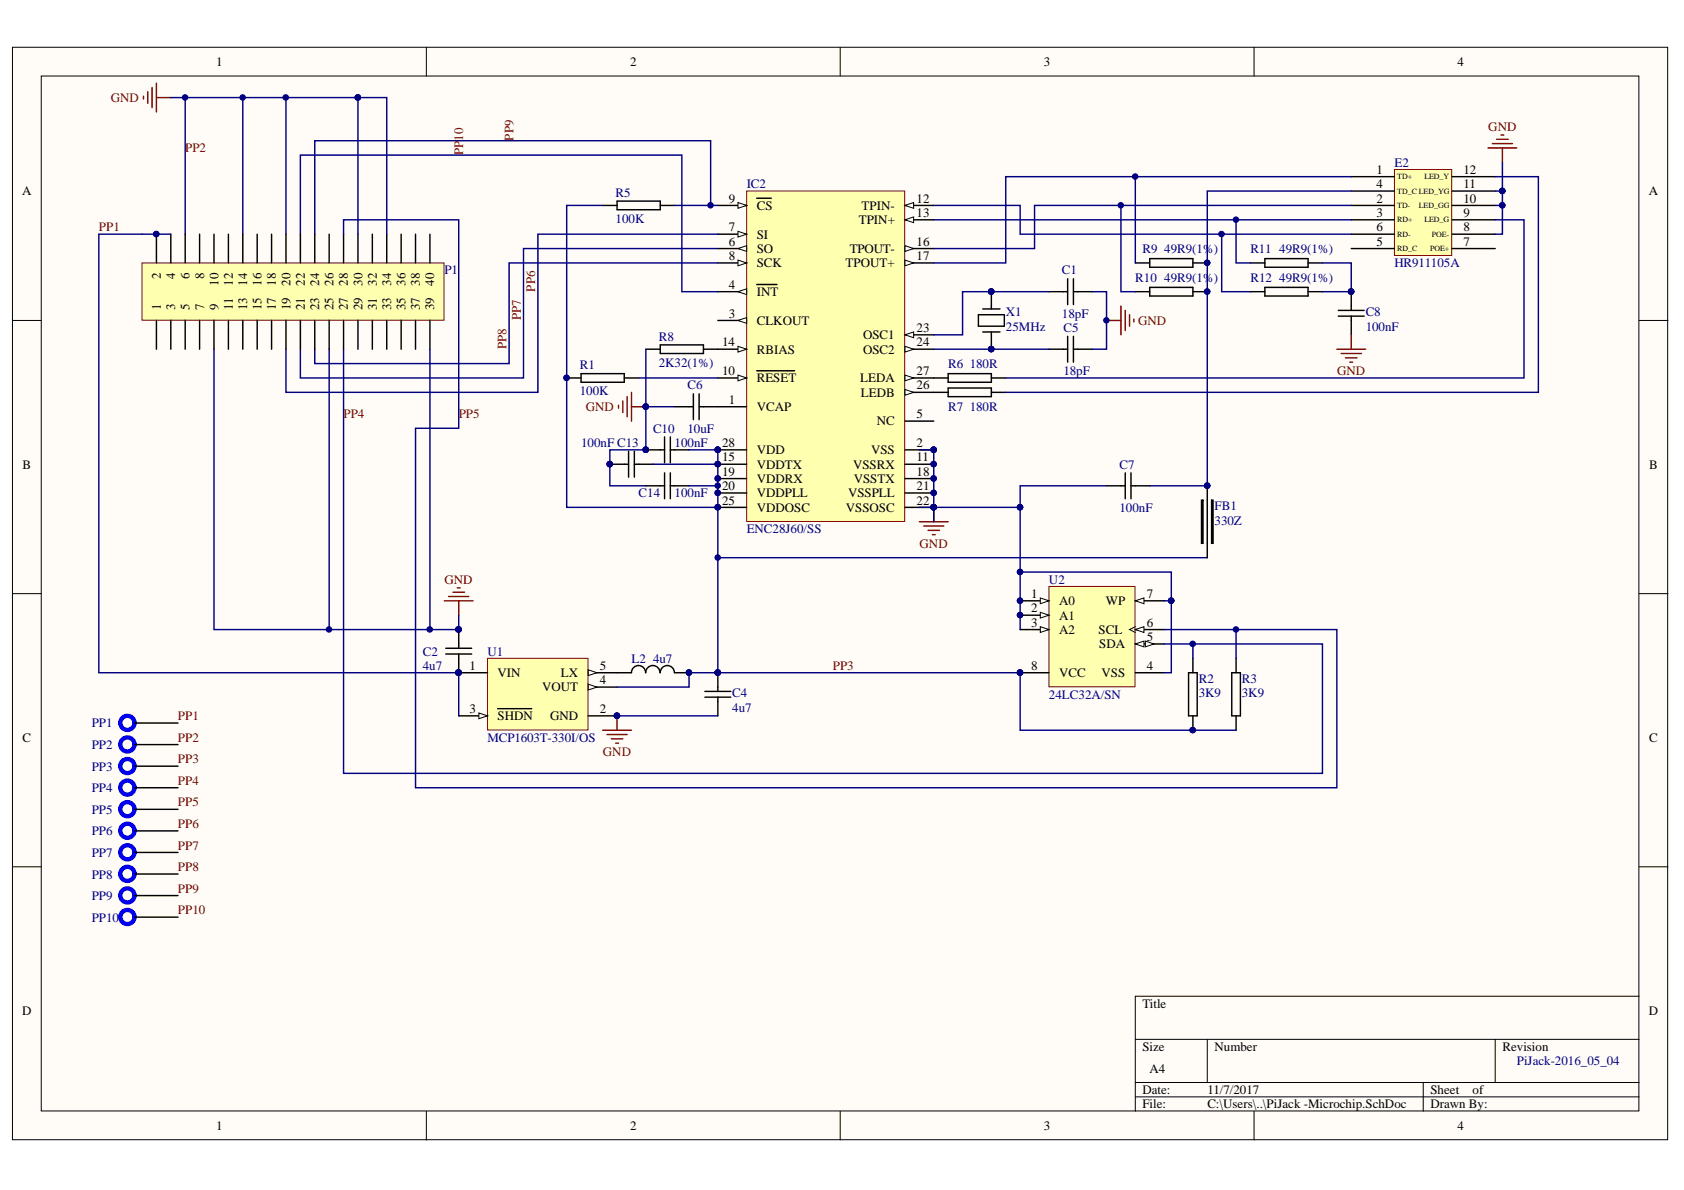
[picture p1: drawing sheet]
<svg xmlns="http://www.w3.org/2000/svg" width="297mm" height="210mm" viewBox="0 0 297 210" stroke-linecap="round" stroke-linejoin="round" font-family="sans-serif">
<defs><g id="words">
<g font-size="2.3">
<text x="38.1" y="11.6">1</text>
<text x="111.1" y="11.6">2</text>
<text x="184.1" y="11.6">3</text>
<text x="257.1" y="11.6">4</text>
<text x="3.9" y="34.5">A</text>
<text x="128.5" y="35.7">9</text>
<text x="161.7" y="35.7">12</text>
<text x="242.8" y="30.7">1</text>
<text x="242.8" y="33.2">4</text>
<text x="242.8" y="35.7">2</text>
<text x="258.1" y="35.7">10</text>
<text x="258.1" y="33.2">11</text>
<text x="258.1" y="30.7">12</text>
<text x="290.8" y="34.5">A</text>
<text x="128.5" y="40.8">7</text>
<text x="133.5" y="37">CS</text>
<text x="151.5" y="39.5">TPIN+</text>
<text x="152" y="37">TPIN-</text>
<text x="161.7" y="38.3">13</text>
<text x="242.8" y="38.3">3</text>
<text x="242.8" y="40.8">6</text>
<text x="258.1" y="40.8">8</text>
<text x="258.1" y="38.3">9</text>
<text x="128.5" y="43.3">6</text>
<text x="128.5" y="45.9">8</text>
<text x="133.5" y="44.6">SO</text>
<text x="133.5" y="42.1">SI</text>
<text x="133.5" y="47.1">SCK</text>
<text x="149.2" y="47.1">TPOUT+</text>
<text x="149.9" y="44.6">TPOUT-</text>
<text x="161.7" y="43.3">16</text>
<text x="161.7" y="45.9">17</text>
<text x="242.8" y="43.3">5</text>
<text x="258.1" y="43.3">7</text>
<text x="28.4" y="49.3" transform="rotate(-90 28.4 49.3)">2</text>
<text x="30.9" y="49.3" transform="rotate(-90 30.9 49.3)">4</text>
<text x="33.4" y="49.3" transform="rotate(-90 33.4 49.3)">6</text>
<text x="36" y="49.3" transform="rotate(-90 36 49.3)">8</text>
<text x="38.5" y="50.4" transform="rotate(-90 38.5 50.4)">10</text>
<text x="41.1" y="50.4" transform="rotate(-90 41.1 50.4)">12</text>
<text x="43.6" y="50.4" transform="rotate(-90 43.6 50.4)">14</text>
<text x="46.1" y="50.4" transform="rotate(-90 46.1 50.4)">16</text>
<text x="48.7" y="50.4" transform="rotate(-90 48.7 50.4)">18</text>
<text x="51.2" y="50.4" transform="rotate(-90 51.2 50.4)">20</text>
<text x="53.7" y="50.4" transform="rotate(-90 53.7 50.4)">22</text>
<text x="56.3" y="50.4" transform="rotate(-90 56.3 50.4)">24</text>
<text x="58.8" y="50.4" transform="rotate(-90 58.8 50.4)">26</text>
<text x="61.4" y="50.4" transform="rotate(-90 61.4 50.4)">28</text>
<text x="63.9" y="50.4" transform="rotate(-90 63.9 50.4)">30</text>
<text x="66.5" y="50.4" transform="rotate(-90 66.5 50.4)">32</text>
<text x="69" y="50.4" transform="rotate(-90 69 50.4)">34</text>
<text x="71.5" y="50.4" transform="rotate(-90 71.5 50.4)">36</text>
<text x="74.1" y="50.4" transform="rotate(-90 74.1 50.4)">38</text>
<text x="76.6" y="50.4" transform="rotate(-90 76.6 50.4)">40</text>
<text x="128.5" y="51">4</text>
<text x="133.5" y="52.2">INT</text>
<text x="28.4" y="54.7" transform="rotate(-90 28.4 54.7)">1</text>
<text x="30.9" y="54.7" transform="rotate(-90 30.9 54.7)">3</text>
<text x="33.4" y="54.7" transform="rotate(-90 33.4 54.7)">5</text>
<text x="36" y="54.7" transform="rotate(-90 36 54.7)">7</text>
<text x="38.5" y="54.7" transform="rotate(-90 38.5 54.7)">9</text>
<text x="41.1" y="54.7" transform="rotate(-90 41.1 54.7)">11</text>
<text x="43.6" y="54.7" transform="rotate(-90 43.6 54.7)">13</text>
<text x="46.1" y="54.7" transform="rotate(-90 46.1 54.7)">15</text>
<text x="48.7" y="54.7" transform="rotate(-90 48.7 54.7)">17</text>
<text x="51.2" y="54.7" transform="rotate(-90 51.2 54.7)">19</text>
<text x="53.7" y="54.7" transform="rotate(-90 53.7 54.7)">21</text>
<text x="56.3" y="54.7" transform="rotate(-90 56.3 54.7)">23</text>
<text x="58.8" y="54.7" transform="rotate(-90 58.8 54.7)">25</text>
<text x="61.4" y="54.7" transform="rotate(-90 61.4 54.7)">27</text>
<text x="63.9" y="54.7" transform="rotate(-90 63.9 54.7)">29</text>
<text x="66.5" y="54.7" transform="rotate(-90 66.5 54.7)">31</text>
<text x="69" y="54.7" transform="rotate(-90 69 54.7)">33</text>
<text x="71.5" y="54.7" transform="rotate(-90 71.5 54.7)">35</text>
<text x="74.1" y="54.7" transform="rotate(-90 74.1 54.7)">37</text>
<text x="76.6" y="54.7" transform="rotate(-90 76.6 54.7)">39</text>
<text x="128.5" y="56">3</text>
<text x="133.5" y="57.3">CLKOUT</text>
<text x="152.2" y="59.8">OSC1</text>
<text x="161.7" y="58.6">23</text>
<text x="127.4" y="61.1">14</text>
<text x="133.5" y="62.4">RBIAS</text>
<text x="152.2" y="62.4">OSC2</text>
<text x="161.7" y="61.1">24</text>
<text x="127.4" y="66.2">10</text>
<text x="128.5" y="71.2">1</text>
<text x="133.5" y="67.4">RESET</text>
<text x="151.7" y="67.4">LEDA</text>
<text x="151.9" y="70">LEDB</text>
<text x="161.7" y="68.7">26</text>
<text x="161.7" y="66.2">27</text>
<text x="133.5" y="72.5">VCAP</text>
<text x="154.6" y="75">NC</text>
<text x="161.7" y="73.8">5</text>
<text x="4" y="82.7">B</text>
<text x="127.4" y="81.4">15</text>
<text x="127.4" y="83.9">19</text>
<text x="127.4" y="78.9">28</text>
<text x="133.5" y="82.7">VDDTX</text>
<text x="133.5" y="80.1">VDD</text>
<text x="150.5" y="82.7">VSSRX</text>
<text x="153.6" y="80.1">VSS</text>
<text x="161.7" y="78.9">2</text>
<text x="161.7" y="81.4">11</text>
<text x="161.7" y="83.9">18</text>
<text x="290.9" y="82.7">B</text>
<text x="127.4" y="86.5">20</text>
<text x="127.4" y="89">25</text>
<text x="133.5" y="85.2">VDDRX</text>
<text x="133.5" y="87.7">VDDPLL</text>
<text x="149.6" y="87.7">VSSPLL</text>
<text x="150.6" y="85.2">VSSTX</text>
<text x="161.7" y="86.5">21</text>
<text x="161.7" y="89">22</text>
<text x="133.5" y="90.3">VDDOSC</text>
<text x="149.2" y="90.3">VSSOSC</text>
<text x="181.9" y="105.5">1</text>
<text x="186.8" y="106.8">A0</text>
<text x="195" y="106.8">WP</text>
<text x="202.3" y="105.5">7</text>
<text x="181.9" y="110.6">3</text>
<text x="181.9" y="108">2</text>
<text x="186.8" y="111.8">A2</text>
<text x="186.8" y="109.3">A1</text>
<text x="193.8" y="111.8">SCL</text>
<text x="202.3" y="113.1">5</text>
<text x="202.3" y="110.6">6</text>
<text x="82.8" y="118.2">1</text>
<text x="87.8" y="119.4">VIN</text>
<text x="98.9" y="119.4">LX</text>
<text x="105.8" y="118.2">5</text>
<text x="181.9" y="118.2">8</text>
<text x="186.8" y="119.4">VCC</text>
<text x="193.9" y="114.4">SDA</text>
<text x="194.3" y="119.4">VSS</text>
<text x="202.3" y="118.2">4</text>
<text x="82.8" y="125.8">3</text>
<text x="95.6" y="122">VOUT</text>
<text x="105.8" y="125.8">2</text>
<text x="105.8" y="120.7">4</text>
<text x="4" y="130.9">C</text>
<text x="87.8" y="127">SHDN</text>
<text x="97" y="127">GND</text>
<text x="290.9" y="130.9">C</text>
<text x="3.9" y="179">D</text>
<text x="201.5" y="177.7">Title</text>
<text x="290.8" y="179">D</text>
<text x="201.5" y="185.4">Size</text>
<text x="214.2" y="185.4">Number</text>
<text x="265" y="185.4">Revision</text>
<text x="202.8" y="189.2">A4</text>
<text x="201.5" y="193">Date:</text>
<text x="201.5" y="195.5">File:</text>
<text x="213" y="193">11/7/2017</text>
<text x="213" y="195.5">C:\Users\..\PiJack -Microchip.SchDoc</text>
<text x="252.3" y="193">Sheet</text>
<text x="252.3" y="195.5">Drawn By:</text>
<text x="259.7" y="193">of</text>
<text x="38.1" y="199.3">1</text>
<text x="111.1" y="199.3">2</text>
<text x="184.1" y="199.3">3</text>
<text x="257.1" y="199.3">4</text>
</g>
<g font-size="2.3" fill="#800000">
<text x="19.6" y="18">GND</text>
<text x="262.5" y="23">GND</text>
<text x="32.7" y="26.9">PP2</text>
<text x="81.7" y="27.3" transform="rotate(-90 81.7 27.3)">PP</text>
<text x="81.7" y="24.8" transform="rotate(-90 81.7 24.8)">10</text>
<text x="90.6" y="24.8" transform="rotate(-90 90.6 24.8)">PP9</text>
<text x="17.5" y="40.8">PP1</text>
<text x="94.4" y="51.4" transform="rotate(-90 94.4 51.4)">PP6</text>
<text x="91.9" y="56.5" transform="rotate(-90 91.9 56.5)">PP7</text>
<text x="200.7" y="57.3">GND</text>
<text x="89.3" y="61.6" transform="rotate(-90 89.3 61.6)">PP8</text>
<text x="235.9" y="66.2">GND</text>
<text x="60.6" y="73.8">PP4</text>
<text x="80.9" y="73.8">PP5</text>
<text x="103.4" y="72.5">GND</text>
<text x="162.2" y="96.6">GND</text>
<text x="78.4" y="103">GND</text>
<text x="146.9" y="118.2">PP3</text>
<text x="31.4" y="127">PP1</text>
<text x="31.4" y="130.9">PP2</text>
<text x="31.4" y="134.7">PP3</text>
<text x="106.4" y="133.4">GND</text>
<text x="31.4" y="138.5">PP4</text>
<text x="31.4" y="142.3">PP5</text>
<text x="31.4" y="146.1">PP6</text>
<text x="31.4" y="149.9">PP7</text>
<text x="31.4" y="153.7">PP8</text>
<text x="31.4" y="157.5">PP9</text>
<text x="31.4" y="161.3">PP10</text>
</g>
<g font-size="2.3" fill="#000080">
<text x="246" y="29.4">E2</text>
<text x="108.6" y="34.7">R5</text>
<text x="131.7" y="33.2">IC2</text>
<text x="108.6" y="39.3">100K</text>
<text x="201.5" y="44.6">R9</text>
<text x="205.4" y="44.6">49R9(1%)</text>
<text x="220.6" y="44.6">R11</text>
<text x="225.6" y="44.6">49R9(1%)</text>
<text x="246" y="47.1">HR911105A</text>
<text x="78.4" y="48.4">P1</text>
<text x="187.3" y="48.4">C1</text>
<text x="200.2" y="49.7">R10</text>
<text x="205.4" y="49.7">49R9(1%)</text>
<text x="220.6" y="49.7">R12</text>
<text x="225.6" y="49.7">49R9(1%)</text>
<text x="177.4" y="55.8">X1</text>
<text x="177.4" y="58.3">25MHz</text>
<text x="187.3" y="56">18pF</text>
<text x="187.6" y="58.6">C5</text>
<text x="240.9" y="55.8">C8</text>
<text x="240.9" y="58.3">100nF</text>
<text x="102.3" y="65.2">R1</text>
<text x="116.2" y="60.1">R8</text>
<text x="116.2" y="64.6">2K32(1%)</text>
<text x="167.2" y="64.9">R6</text>
<text x="171" y="64.9">180R</text>
<text x="102.3" y="69.7">100K</text>
<text x="121.3" y="68.7">C6</text>
<text x="187.6" y="66.2">18pF</text>
<text x="115.2" y="76.3">C10</text>
<text x="121.3" y="76.3">10uF</text>
<text x="167.2" y="72.5">R7</text>
<text x="171" y="72.5">180R</text>
<text x="102.5" y="78.9">100nF C13</text>
<text x="119" y="78.9">100nF</text>
<text x="197.5" y="82.7">C7</text>
<text x="112.6" y="87.7">C14</text>
<text x="119" y="87.7">100nF</text>
<text x="131.7" y="94.1">ENC28J60/SS</text>
<text x="197.5" y="90.3">100nF</text>
<text x="214.2" y="90">FB1</text>
<text x="214.2" y="92.5">330Z</text>
<text x="185" y="103">U2</text>
<text x="74.6" y="115.6">C2</text>
<text x="74.6" y="118.2">4u7</text>
<text x="86" y="115.6">U1</text>
<text x="111.4" y="116.9">L2</text>
<text x="115.2" y="116.9">4u7</text>
<text x="129.2" y="123">C4</text>
<text x="129.2" y="125.5">4u7</text>
<text x="185" y="123.2">24LC32A/SN</text>
<text x="211.4" y="120.4">R2</text>
<text x="211.4" y="123">3K9</text>
<text x="219" y="120.4">R3</text>
<text x="219" y="123">3K9</text>
<text x="16.2" y="128.3">PP1</text>
<text x="86" y="130.9">MCP1603T-330I/OS</text>
<text x="16.2" y="132.1">PP2</text>
<text x="16.2" y="135.9">PP3</text>
<text x="16.2" y="139.7">PP4</text>
<text x="16.2" y="143.5">PP5</text>
<text x="16.2" y="147.3">PP6</text>
<text x="16.2" y="151.1">PP7</text>
<text x="16.2" y="155">PP8</text>
<text x="16.2" y="158.8">PP9</text>
<text x="16.2" y="162.6">PP10</text>
<text x="267.6" y="187.9">PiJack-2016_05_04</text>
</g>
<g font-size="1.4">
<text x="246.5" y="31.6">TD+</text>
<text x="246.5" y="34.2">TD_C LED_YG</text>
<text x="251.2" y="31.6">LED_Y</text>
<text x="246.5" y="36.7">TD-</text>
<text x="246.5" y="39.2">RD+</text>
<text x="246.5" y="41.8">RD-</text>
<text x="250.3" y="36.7">LED_GG</text>
<text x="251.2" y="39.2">LED_G</text>
<text x="252.6" y="41.8">POE-</text>
<text x="246.5" y="44.3">RD_C</text>
<text x="252.3" y="44.3">POE+</text>
</g>
</g></defs>
<g fill="#fffcf8" stroke="#000" stroke-width=".18">
<path d="M2.2 8.3h292v192.7h-292z"/>
<path d="M7.3 13.4h281.8v182.6h-281.8z"/>
</g>
<g fill="none" stroke="#000" stroke-width=".18">
<path d="M75.2 8.3v5.1M148.2 8.3v5.1M221.2 8.3v5.1M2.2 56.5h5.1M289.1 56.5h5.1M2.2 104.7h5.1M289.1 104.7h5.1M2.2 152.9h5.1M289.1 152.9h5.1M289.1 175.7h-88.8v20.3M75.2 196v5.1M148.2 196v5.1"/>
<path d="M200.3 183.3h88.8M200.3 190.9h88.8M200.3 193.5h88.8M213 183.3v7.6M221.2 196v5.1M251 190.9v5.1M263.7 183.3v7.6"/>
</g>
<path d="M185 103.4h15.2v17.7h-15.2z" fill="#ffffb0" stroke="#800000" stroke-width=".18"/>
<path d="M179.9 106h5.1" fill="none" stroke="#000" stroke-width=".25"/>
<path d="M183.5 105.5l1.5 .5-1.5 .5z" fill="#fffcf8"/>
<path d="M183.5 105.5l1.5 .5-1.5 .5z" fill="none" stroke="#000" stroke-width=".18"/>
<circle cx="179.9" cy="106" r=".48" fill="#000080" stroke="#000080" stroke-width=".18"/>
<path d="M200.3 113.6h5" fill="none" stroke="#000" stroke-width=".25"/>
<path d="M200.3 113.6l1.5-.5v1z" fill="#fffcf8"/>
<path d="M200.3 113.6l1.5-.5v1z" fill="none" stroke="#000" stroke-width=".18"/>
<path d="M202 113.1l1.6 .5-1.6 .5z" fill="#fffcf8"/>
<path d="M202 113.1l1.6 .5-1.6 .5z" fill="none" stroke="#000" stroke-width=".18"/>
<path d="M179.9 111.1h5.1" fill="none" stroke="#000" stroke-width=".25"/>
<path d="M183.5 110.5l1.5 .6-1.5 .5z" fill="#fffcf8"/>
<path d="M183.5 110.5l1.5 .6-1.5 .5z" fill="none" stroke="#000" stroke-width=".18"/>
<path d="M179.9 108.5h5.1" fill="none" stroke="#000" stroke-width=".25"/>
<path d="M183.5 108l1.5 .5-1.5 .5z" fill="#fffcf8"/>
<path d="M183.5 108l1.5 .5-1.5 .5z" fill="none" stroke="#000" stroke-width=".18"/>
<circle cx="179.9" cy="108.5" r=".48" fill="#000080" stroke="#000080" stroke-width=".18"/>
<path d="M200.3 106h5" fill="none" stroke="#000" stroke-width=".25"/>
<path d="M200.3 106l1.5-.5v1z" fill="#fffcf8"/>
<path d="M200.3 106l1.5-.5v1zM200.3 110.5l-1.1 .6 1.1 .5" fill="none" stroke="#000" stroke-width=".18"/>
<path d="M200.3 118.7h5M200.3 111.1h5" fill="none" stroke="#000" stroke-width=".25"/>
<path d="M200.3 111.1l1.5-.6v1.1z" fill="#fffcf8"/>
<path d="M200.3 111.1l1.5-.6v1.1z" fill="none" stroke="#000" stroke-width=".18"/>
<path d="M179.9 118.7h5.1" fill="none" stroke="#000" stroke-width=".25"/>
<g fill="#000080" stroke="#000080" stroke-width=".18">
<circle cx="179.9" cy="118.6" r=".48"/>
<circle cx="179.9" cy="106" r=".48"/>
<circle cx="179.9" cy="108.5" r=".48"/>
</g>
<path d="M131.7 33.7h27.9v58.3h-27.9z" fill="#ffffb0" stroke="#800000" stroke-width=".18"/>
<path d="M126.6 56.5h5.1M126.6 71.7h5.1M159.6 79.3h5.1" fill="none" stroke="#000" stroke-width=".25"/>
<circle cx="164.7" cy="79.3" r=".48" fill="#000080" stroke="#000080" stroke-width=".18"/>
<path d="M130.2 56.5l1.5-.5v1z" fill="#fffcf8"/>
<path d="M130.2 56.5l1.5-.5v1z" fill="none" stroke="#000" stroke-width=".18"/>
<path d="M126.6 51.5h5.1" fill="none" stroke="#000" stroke-width=".25"/>
<path d="M130.2 51.5l1.5-.6v1.1z" fill="#fffcf8"/>
<path d="M130.2 51.5l1.5-.6v1.1z" fill="none" stroke="#000" stroke-width=".18"/>
<path d="M126.6 43.8h5.1M133.5 50.2h.7M134.2 50.2h2.9M159.6 74.3h5.1" fill="none" stroke="#000" stroke-width=".25"/>
<path d="M130.2 43.8l1.5-.5v1.1z" fill="#fffcf8"/>
<path d="M130.2 43.8l1.5-.5v1.1z" fill="none" stroke="#000" stroke-width=".18"/>
<path d="M126.6 41.3h5.1" fill="none" stroke="#000" stroke-width=".25"/>
<path d="M130.2 40.8l1.5 .5-1.5 .5z" fill="#fffcf8"/>
<path d="M130.2 40.8l1.5 .5-1.5 .5z" fill="none" stroke="#000" stroke-width=".18"/>
<path d="M126.6 46.4h5.1" fill="none" stroke="#000" stroke-width=".25"/>
<path d="M130.2 45.9l1.5 .5-1.5 .5z" fill="#fffcf8"/>
<path d="M130.2 45.9l1.5 .5-1.5 .5z" fill="none" stroke="#000" stroke-width=".18"/>
<path d="M126.6 36.2h5.1" fill="none" stroke="#000" stroke-width=".25"/>
<path d="M130.2 35.7l1.5 .5-1.5 .5z" fill="#fffcf8"/>
<path d="M130.2 35.7l1.5 .5-1.5 .5z" fill="none" stroke="#000" stroke-width=".18"/>
<path d="M133.5 35h1.4M134.9 35h1.1M126.6 66.7h5.1" fill="none" stroke="#000" stroke-width=".25"/>
<path d="M130.2 66.2l1.5 .5-1.5 .5z" fill="#fffcf8"/>
<path d="M130.2 66.2l1.5 .5-1.5 .5z" fill="none" stroke="#000" stroke-width=".18"/>
<path d="M159.6 36.2h5.1M133.5 65.4h2.8M136.3 65.4h1.1M137.5 65.4h2.7M159.6 81.9h5.1" fill="none" stroke="#000" stroke-width=".25"/>
<circle cx="164.7" cy="81.9" r=".48" fill="#000080" stroke="#000080" stroke-width=".18"/>
<path d="M159.6 36.2l1.6-.5v1z" fill="#fffcf8"/>
<path d="M159.6 36.2l1.6-.5v1z" fill="none" stroke="#000" stroke-width=".18"/>
<path d="M159.6 38.8h5.1" fill="none" stroke="#000" stroke-width=".25"/>
<path d="M159.6 38.8l1.6-.5v1z" fill="#fffcf8"/>
<path d="M159.6 38.8l1.6-.5v1z" fill="none" stroke="#000" stroke-width=".18"/>
<path d="M126.6 61.6h5.1" fill="none" stroke="#000" stroke-width=".25"/>
<path d="M130.2 61.1l1.5 .5-1.5 .5z" fill="#fffcf8"/>
<path d="M130.2 61.1l1.5 .5-1.5 .5z" fill="none" stroke="#000" stroke-width=".18"/>
<path d="M159.6 43.8h5.1M126.6 81.9h5.1" fill="none" stroke="#000" stroke-width=".25"/>
<circle cx="126.6" cy="81.9" r=".48" fill="#000080" stroke="#000080" stroke-width=".18"/>
<path d="M159.6 43.3l1.6 .5-1.6 .6z" fill="#fffcf8"/>
<path d="M159.6 43.3l1.6 .5-1.6 .6z" fill="none" stroke="#000" stroke-width=".18"/>
<path d="M159.6 46.4h5.1" fill="none" stroke="#000" stroke-width=".25"/>
<path d="M159.6 45.9l1.6 .5-1.6 .5z" fill="#fffcf8"/>
<path d="M159.6 45.9l1.6 .5-1.6 .5z" fill="none" stroke="#000" stroke-width=".18"/>
<path d="M159.6 59.1h5.1M126.6 84.4h5.1M126.6 87h5.1M159.6 84.4h5.1M159.6 87h5.1M159.6 89.5h5.1" fill="none" stroke="#000" stroke-width=".25"/>
<g fill="#000080" stroke="#000080" stroke-width=".18">
<circle cx="164.7" cy="84.4" r=".48"/>
<circle cx="126.6" cy="84.4" r=".48"/>
<circle cx="126.6" cy="86.9" r=".48"/>
<circle cx="164.7" cy="86.9" r=".48"/>
<circle cx="164.7" cy="89.5" r=".48"/>
</g>
<path d="M159.6 59.1l1.6-.5v1z" fill="#fffcf8"/>
<path d="M159.6 59.1l1.6-.5v1z" fill="none" stroke="#000" stroke-width=".18"/>
<path d="M159.6 61.6h5.1" fill="none" stroke="#000" stroke-width=".25"/>
<path d="M159.6 61.1l1.6 .5-1.6 .5z" fill="#fffcf8"/>
<path d="M159.6 61.1l1.6 .5-1.6 .5z" fill="none" stroke="#000" stroke-width=".18"/>
<path d="M159.6 69.2h5.1M126.6 89.5h5.1" fill="none" stroke="#000" stroke-width=".25"/>
<circle cx="126.6" cy="89.5" r=".48" fill="#000080" stroke="#000080" stroke-width=".18"/>
<path d="M159.6 68.7l1.6 .5-1.6 .5z" fill="#fffcf8"/>
<path d="M159.6 68.7l1.6 .5-1.6 .5z" fill="none" stroke="#000" stroke-width=".18"/>
<path d="M159.6 66.7h5.1" fill="none" stroke="#000" stroke-width=".25"/>
<path d="M159.6 66.2l1.6 .5-1.6 .5z" fill="#fffcf8"/>
<path d="M159.6 66.2l1.6 .5-1.6 .5z" fill="none" stroke="#000" stroke-width=".18"/>
<path d="M126.6 79.3h5.1" fill="none" stroke="#000" stroke-width=".25"/>
<g fill="#000080" stroke="#000080" stroke-width=".18">
<circle cx="126.6" cy="79.3" r=".48"/>
<circle cx="164.7" cy="79.3" r=".48"/>
<circle cx="164.7" cy="81.9" r=".48"/>
<circle cx="126.6" cy="81.9" r=".48"/>
<circle cx="164.7" cy="84.4" r=".48"/>
<circle cx="126.6" cy="84.4" r=".48"/>
<circle cx="126.6" cy="86.9" r=".48"/>
<circle cx="164.7" cy="86.9" r=".48"/>
<circle cx="164.7" cy="89.5" r=".48"/>
<circle cx="126.6" cy="89.5" r=".48"/>
</g>
<path d="M86 116.1h17.7v12.7h-17.7z" fill="#ffffb0" stroke="#800000" stroke-width=".18"/>
<path d="M103.8 118.7h5" fill="none" stroke="#000" stroke-width=".25"/>
<path d="M103.8 118.2l1.5 .5-1.5 .5z" fill="#fffcf8"/>
<path d="M103.8 118.2l1.5 .5-1.5 .5z" fill="none" stroke="#000" stroke-width=".18"/>
<path d="M80.9 126.3h5.1" fill="none" stroke="#000" stroke-width=".25"/>
<path d="M84.5 125.8l1.5 .5-1.5 .5z" fill="#fffcf8"/>
<path d="M84.5 125.8l1.5 .5-1.5 .5z" fill="none" stroke="#000" stroke-width=".18"/>
<path d="M80.9 118.7h5.1M87.8 125h1.1M89 125h3.1M92.2 125h1.6M103.8 126.3h5M103.8 121.2h5" fill="none" stroke="#000" stroke-width=".25"/>
<g fill="#000080" stroke="#000080" stroke-width=".18">
<circle cx="108.8" cy="126.2" r=".48"/>
<circle cx="80.9" cy="118.6" r=".49"/>
</g>
<path d="M103.8 120.7l1.5 .5-1.5 .5z" fill="#fffcf8"/>
<path d="M103.8 120.7l1.5 .5-1.5 .5z" fill="none" stroke="#000" stroke-width=".18"/>
<g fill="#000080" stroke="#000080" stroke-width=".18">
<circle cx="108.8" cy="126.2" r=".48"/>
<circle cx="80.9" cy="118.6" r=".49"/>
</g>
<path d="M246 29.9h10.1v15.2h-10.1z" fill="#ffffb0" stroke="#800000" stroke-width=".18"/>
<g fill="none" stroke="#000" stroke-width=".25">
<path d="M106.3 36.2h2.5M108.8 35.5h7.7v1.5h-7.7zM116.5 36.2h2.5M238.3 31.2h7.7M238.3 33.7h7.7M238.3 36.2h7.7M238.3 38.8h7.7M256.1 31.2h7.6M256.1 33.7h7.6M256.1 36.2h7.6M256.1 38.8h7.6M172.6 55.5h4.5v2h-4.5z"/>
<path d="M173.3 58.6h3.1M173.3 54.5h3.1M174.9 51.5v3M174.9 58.6v3M185 51.5h3.3M188.3 49.2v4.5M188.3 59.3v4.6M189.3 51.5h3.3M189.3 49.2v4.5M189.3 59.3v4.6M200.3 51.5h2.5M200.3 46.4h2.5"/>
<path d="M202.8 45.6h7.6v1.5h-7.6zM202.8 50.7h7.6v1.5h-7.6zM210.4 51.5h2.6M210.4 46.4h2.6M220.6 51.5h2.5M220.6 46.4h2.5M223.1 50.7h7.6v1.5h-7.6zM223.1 45.6h7.6v1.5h-7.6zM230.7 51.5h2.6M230.7 46.4h2.6M236.1 55.8h4.5M236.1 54.7h4.5"/>
<path d="M238.3 41.3h7.7M238.3 43.8h7.7M238.3 51.5v3.2M238.3 55.8v3.3M256.1 41.3h7.6M256.1 43.8h7.6M100 66.7h2.5M102.5 65.9h7.6v1.5h-7.6zM110.1 66.7h2.6M113.9 61.6h2.6M113.9 79.3h3.3M116.5 60.8h7.6v1.6h-7.6z"/>
<path d="M117.2 77.1v4.5M118.2 79.3h3.3M118.2 77.1v4.5M119 71.7h3.3M122.3 69.5v4.5M123.3 71.7h3.3M123.3 69.5v4.5M124.1 61.6h2.5M164.7 66.7h2.5M164.7 69.2h2.5M167.2 65.9h7.7v1.5h-7.7zM167.2 68.4h7.7v1.6h-7.7z"/>
<path d="M174.9 66.7h2.5M174.9 69.2h2.5M185 61.6h3.3M189.3 61.6h3.3M195.2 85.7h3.3M198.5 83.4v4.6M199.5 85.7h3.3M199.5 83.4v4.6M78.6 115.4h4.6M78.6 114.3h4.6M80.9 111.1v3.2M80.9 115.4v3.3"/>
<path d="M126.6 118.7v3.3M209.7 118.7h1.5v7.6h-1.5zM210.4 116.1v2.6M217.3 118.7h1.5v7.6h-1.5zM218 116.1v2.6M124.3 123h4.6M124.3 122h4.6M126.6 123v3.3M210.4 126.3v2.5M218 126.3v2.5"/>
</g>
<g fill="#000080" stroke="#000080" stroke-width=".18">
<circle cx="174.8" cy="51.4" r=".48"/>
<circle cx="174.8" cy="61.6" r=".48"/>
<circle cx="210.4" cy="128.8" r=".49"/>
<circle cx="99.9" cy="66.6" r=".48"/>
<circle cx="212.9" cy="51.4" r=".48"/>
<circle cx="212.9" cy="46.4" r=".48"/>
<circle cx="126.6" cy="118.6" r=".48"/>
<circle cx="80.9" cy="111" r=".49"/>
<circle cx="80.9" cy="118.6" r=".49"/>
<circle cx="113.9" cy="79.3" r=".48"/>
<circle cx="238.3" cy="51.4" r=".48"/>
<circle cx="195.2" cy="56.5" r=".48"/>
<circle cx="164.7" cy="89.5" r=".48"/>
<circle cx="113.9" cy="71.7" r=".48"/>
<circle cx="126.6" cy="79.3" r=".48"/>
<circle cx="126.6" cy="89.5" r=".48"/>
<circle cx="108.8" cy="126.2" r=".48"/>
<circle cx="206.6" cy="106" r=".48"/>
<circle cx="164.7" cy="79.3" r=".48"/>
<circle cx="179.9" cy="118.6" r=".48"/>
<circle cx="179.9" cy="100.9" r=".48"/>
<circle cx="210.4" cy="113.6" r=".49"/>
<circle cx="218" cy="111" r=".48"/>
<circle cx="218" cy="38.7" r=".48"/>
<circle cx="215.5" cy="41.3" r=".49"/>
<circle cx="126.6" cy="98.3" r=".48"/>
<circle cx="179.9" cy="89.5" r=".48"/>
<circle cx="200.2" cy="31.1" r=".48"/>
<circle cx="197.7" cy="36.2" r=".48"/>
<circle cx="265" cy="36.2" r=".48"/>
<circle cx="265" cy="33.7" r=".48"/>
<circle cx="58" cy="111" r=".48"/>
<circle cx="32.6" cy="17.2" r=".48"/>
<circle cx="42.8" cy="17.2" r=".48"/>
<circle cx="50.4" cy="17.2" r=".49"/>
<circle cx="125.3" cy="36.2" r=".48"/>
</g>
<g fill="none" stroke="#000080" stroke-width=".25">
<path d="M32.7 17.2v24.1M42.8 17.2v24.1M50.4 17.2v24.1M106.3 36.2h-6.3v53.3h26.6M119 36.2h7.6M125.3 36.2v-11.4h-69.8v16.5M164.7 36.2h15.2v5.1h58.4M164.7 38.8h73.6M197.7 36.2v15.3h2.6M200.3 31.2v15.2M218 38.8v7.6h2.6M238.3 31.2h-60.9v15.2h-12.7"/>
<path d="M238.3 36.2h-55.8v7.6h-17.8M263.7 31.2h7.7v38h-94M263.7 38.8h5.1v27.9h-91.4M263.7 33.7h1.3M265 33.7v2.5h-1.3M265 28.6v5.1M25.1 41.3h-7.7v77.4h63.5v7.6M53 41.3v-13.9h67.3v24.1h6.3M126.6 46.4h-36.8v17.7h-34.3v-2.5M126.6 43.8h-34.3v22.9h-39.3v-5.1M126.6 41.3h-31.7v27.9h-44.5v-7.6M185 51.5h-15.2v7.6h-5.1"/>
<path d="M192.6 51.5h2.6v10.1h-2.6M215.5 41.3v10.2h5.1M37.7 61.6v49.5h43.2v-2.6M58.1 61.6v49.5M60.6 61.6v74.8h172.7v-22.8h-28M112.7 66.7h13.9M113.9 61.6v10.1h5.1M121.5 79.3h5.1v39.4h53.3v10.1h38.1M162.2 79.3h2.5v12.7M164.7 61.6h20.3M126.6 98.4h86.4M162.2 89.5h17.7"/>
<path d="M179.9 89.5v11.4M195.2 85.7h-15.3v3.8M205.3 106h1.3M206.6 106v12.7h-1.3M206.6 106v-5.1h-26.7v10.2M210.4 113.6v2.5M218 111.1v5M108.8 126.3h17.8"/>
</g>
<g fill="none" stroke="#800000" stroke-width=".25">
<path d="M25.3 17v.5M26.1 16.2v2M26.8 15.4v3.6M27.6 14.7v5.1M27.6 17.2h2.5M262.5 26.1h5M263.2 25.3h3.6M264 24.6h2M264.8 23.8h.5M265 26.1v2.5M195.2 56.5h2.5M197.7 54v5.1"/>
<path d="M198.5 54.7v3.6M199.2 55.5v2M200 56.3v.5M238.3 59.1v2.5M109.1 71.5v.5M109.9 70.7v2.1M110.6 70v3.5M111.4 69.2v5.1M111.4 71.7h2.5M235.8 61.6h5.1M236.6 62.4h3.5M237.3 63.1h2.1"/>
<path d="M238.1 63.9h.5M162.2 92h5M162.9 92.8h3.6M163.7 93.6h2M164.5 94.3h.5M164.7 89.5v2.5M78.4 106h5.1M79.1 105.2h3.6M79.9 104.5h2M80.7 103.7h.5M80.9 106v2.5M106.3 128.8h5.1"/>
<path d="M107.1 129.6h3.5M107.8 130.3h2.1M108.6 131.1h.5M108.8 126.3v2.5"/>
</g>
<path d="M25.1 46.4h53.2v10.1h-53.2z" fill="#ffffb0" stroke="#800000" stroke-width=".18"/>
<g fill="none" stroke="#000" stroke-width=".25">
<path d="M27.6 41.3v5.1M27.6 56.5v5.1M30.1 41.3v5.1M30.1 56.5v5.1M32.7 41.3v5.1M32.7 56.5v5.1M35.2 41.3v5.1M35.2 56.5v5.1M37.7 41.3v5.1M37.7 56.5v5.1M40.3 41.3v5.1M40.3 56.5v5.1"/>
<path d="M42.8 41.3v5.1M42.8 56.5v5.1M45.4 41.3v5.1M45.4 56.5v5.1M47.9 41.3v5.1M47.9 56.5v5.1M50.4 41.3v5.1M50.4 56.5v5.1M53 41.3v5.1M53 56.5v5.1M55.5 41.3v5.1M55.5 56.5v5.1"/>
<path d="M58.1 41.3v5.1M58.1 56.5v5.1M60.6 41.3v5.1M60.6 56.5v5.1M63.1 41.3v5.1M63.1 56.5v5.1M65.7 41.3v5.1M65.7 56.5v5.1M68.2 41.3v5.1M68.2 56.5v5.1M70.8 41.3v5.1M70.8 56.5v5.1"/>
<path d="M73.3 41.3v5.1M73.3 56.5v5.1M75.8 41.3v5.1M75.8 56.5v5.1M110.9 79.6v4.6M111.9 79.6v4.6M107.6 81.9h3.3M111.9 81.9h3.3M113.9 85.7h3.3M117.2 83.4v4.6M118.2 85.7h3.3M118.2 83.4v4.6"/>
<path d="M211.9 88.2h.3v7.6h-.3zM213 85.7v12.7M213.7 88.2h.3v7.6h-.3zM113.9 118.7a1.24 1.24 0 0 0-1.3-1.3 1.24 1.24 0 0 0-1.2 1.3h-2.6M116.4 118.7a1.26 1.26 0 0 0-1.2-1.3 1.26 1.26 0 0 0-1.3 1.3M119 118.7a1.24 1.24 0 0 0-1.3-1.3 1.24 1.24 0 0 0-1.2 1.3M119 118.7h2.5M23.8 127.5h7.6M23.8 131.3h7.6M23.8 135.1h7.6M23.8 138.9h7.6M23.8 142.8h7.6"/>
<path d="M23.8 146.6h7.6M23.8 150.4h7.6M23.8 154.2h7.6M23.8 158h7.6M23.8 161.8h7.6"/>
</g>
<g fill="#000080" stroke="#000080" stroke-width=".18">
<circle cx="27.6" cy="41.3" r=".48"/>
<circle cx="63.1" cy="17.2" r=".48"/>
<circle cx="75.8" cy="111" r=".49"/>
<circle cx="238.3" cy="51.4" r=".48"/>
<circle cx="265" cy="36.2" r=".48"/>
<circle cx="107.5" cy="81.9" r=".48"/>
<circle cx="126.6" cy="81.9" r=".48"/>
<circle cx="113.9" cy="79.3" r=".48"/>
<circle cx="113.9" cy="71.7" r=".48"/>
<circle cx="126.6" cy="85.7" r=".48"/>
<circle cx="212.9" cy="85.7" r=".48"/>
<circle cx="126.6" cy="118.6" r=".48"/>
<circle cx="121.5" cy="118.6" r=".48"/>
</g>
<g fill="none" stroke="#000080" stroke-width=".25">
<path d="M30.1 17.2h33M63.1 17.2h5.1v24.1M63.1 17.2v24.1M238.3 33.7h-25.3v52h-10.2M265 36.2v5.1h-1.3M25.1 41.3h5M60.6 41.3v-2.5h20.3v36.7h-7.6v63.4h162.5v-27.8h-30.5M233.3 46.4h5v5.1h-5M75.8 61.6v49.5M113.9 71.7v7.6h-6.3v6.4h6.3M115.2 81.9h11.4M121.5 85.7h5.1"/>
<path d="M126.6 118.7h-5.1v2.5h-12.7"/>
</g>
<g fill="none" stroke="#00f" stroke-width=".76">
<circle cx="22.5" cy="127.5" r="1.25"/>
<circle cx="22.5" cy="135.1" r="1.25"/>
<circle cx="22.5" cy="131.3" r="1.25"/>
<circle cx="22.5" cy="138.9" r="1.25"/>
<circle cx="22.5" cy="142.7" r="1.25"/>
<circle cx="22.5" cy="157.9" r="1.25"/>
<circle cx="22.5" cy="150.3" r="1.25"/>
<circle cx="22.5" cy="146.5" r="1.25"/>
<circle cx="22.5" cy="154.1" r="1.25"/>
<circle cx="22.5" cy="161.7" r="1.25"/>
</g>
<use href="#words"/>
</svg>
